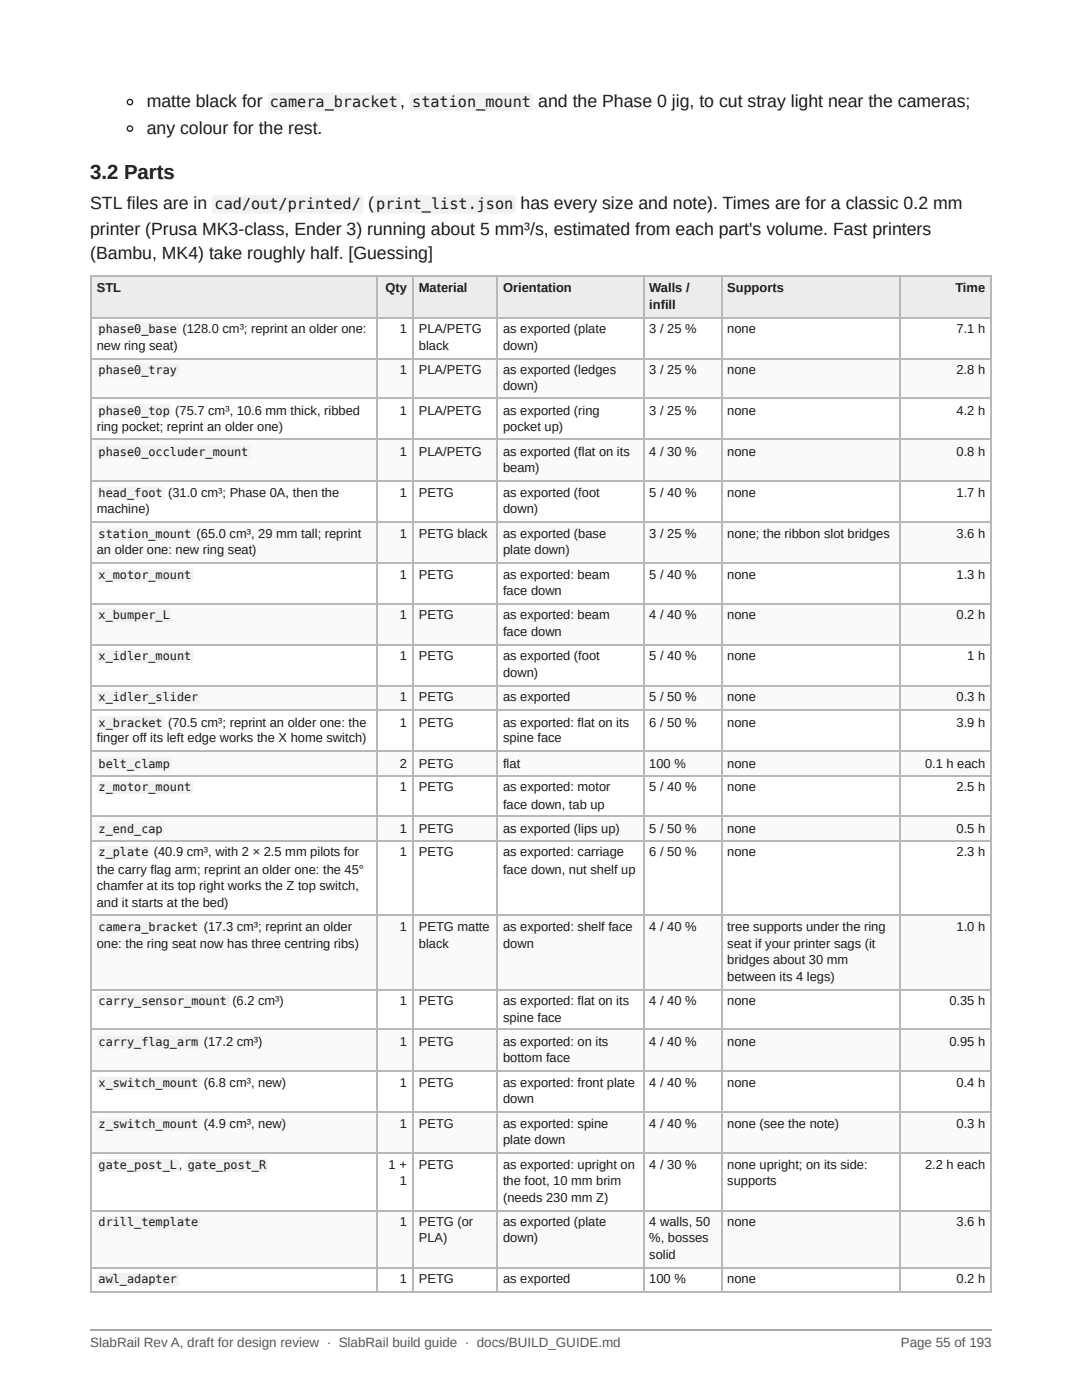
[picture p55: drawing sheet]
<svg xmlns="http://www.w3.org/2000/svg" width="216mm" height="279mm" viewBox="0 0 216 279" stroke-linecap="round" stroke-linejoin="round" font-family="sans-serif">
<defs><g id="words">
<text font-size="4.1" fill="#111" x="18" y="35.7">3.2 Parts</text>
<g font-size="3.5" fill="#1a1a1a">
<text x="29.3" y="21.4">matte black for</text>
<text x="79.8" y="21.4">,</text>
<text x="107.4" y="21.4">and the Phase 0 jig, to cut stray light near the cameras;</text>
<text x="29.3" y="26.7">any colour for the rest.</text>
<text x="18" y="41.8">STL files are in</text>
<text x="73.4" y="41.8">(</text>
<text x="103.9" y="41.8">has every size and note). Times are for a classic 0.2 mm</text>
<text x="18" y="46.8">printer (Prusa MK3-class, Ender 3) running about 5 mm³/s, estimated from each part's volume. Fast printers</text>
<text x="18" y="51.6">(Bambu, MK4) take roughly half. [Guessing]</text>
</g>
<g font-size="3" fill="#1a1a1a">
<text x="53.8" y="21.4">camera_bracket</text>
<text x="82.3" y="21.4">station_mount</text>
<text x="42.8" y="41.8">cad/out/printed/</text>
<text x="75.1" y="41.8">print_list.json</text>
</g>
<g font-size="2.7" fill="#555">
<text x="18" y="268.8">SlabRail Rev A, draft for design review · SlabRail build guide · docs/BUILD_GUIDE.md</text>
<text x="179.7" y="268.8">Page 55 of 193</text>
</g>
<g font-size="2.6" fill="#1a1a1a">
<text x="19.3" y="58.2">STL</text>
<text x="76.9" y="58.2">Qty</text>
<text x="83.6" y="58.2">Material</text>
<text x="100.4" y="58.2">Orientation</text>
<text x="129.6" y="58.2">Walls /</text>
<text x="145.1" y="58.2">Supports</text>
<text x="190.6" y="58.2">Time</text>
<text x="129.6" y="61.6">infill</text>
<text x="19.3" y="69.8">new ring seat)</text>
<text x="79.8" y="66.4">1</text>
<text x="83.6" y="66.4">PLA/PETG</text>
<text x="83.6" y="69.8">black</text>
<text x="100.4" y="66.4">as exported (plate</text>
<text x="100.4" y="69.8">down)</text>
<text x="129.6" y="66.4">3 / 25 %</text>
<text x="145.1" y="66.4">none</text>
<text x="190.9" y="66.4">7.1 h</text>
<text x="79.8" y="74.6">1</text>
<text x="83.6" y="74.6">PLA/PETG</text>
<text x="100.4" y="74.6">as exported (ledges</text>
<text x="100.4" y="77.8">down)</text>
<text x="129.6" y="74.6">3 / 25 %</text>
<text x="145.1" y="74.6">none</text>
<text x="190.9" y="74.6">2.8 h</text>
<text x="79.8" y="82.8">1</text>
<text x="83.6" y="82.8">PLA/PETG</text>
<text x="100.4" y="82.8">as exported (ring</text>
<text x="129.6" y="82.8">3 / 25 %</text>
<text x="145.1" y="82.8">none</text>
<text x="190.9" y="82.8">4.2 h</text>
<text x="19.3" y="86">ring pocket; reprint an older one)</text>
<text x="100.4" y="86">pocket up)</text>
<text x="79.8" y="91">1</text>
<text x="83.6" y="91">PLA/PETG</text>
<text x="100.4" y="91">as exported (flat on its</text>
<text x="100.4" y="94.2">beam)</text>
<text x="129.6" y="91">4 / 30 %</text>
<text x="145.1" y="91">none</text>
<text x="190.9" y="91">0.8 h</text>
<text x="79.8" y="99.2">1</text>
<text x="83.6" y="99.2">PETG</text>
<text x="100.4" y="99.2">as exported (foot</text>
<text x="129.6" y="99.2">5 / 40 %</text>
<text x="145.1" y="99.2">none</text>
<text x="190.9" y="99.2">1.7 h</text>
<text x="19.3" y="102.4">machine)</text>
<text x="79.8" y="107.4">1</text>
<text x="83.6" y="107.4">PETG black</text>
<text x="100.4" y="102.4">down)</text>
<text x="100.4" y="107.4">as exported (base</text>
<text x="129.6" y="107.4">3 / 25 %</text>
<text x="145.1" y="107.4">none; the ribbon slot bridges</text>
<text x="190.9" y="107.4">3.6 h</text>
<text x="19.3" y="110.6">an older one: new ring seat)</text>
<text x="100.4" y="110.6">plate down)</text>
<text x="79.8" y="115.6">1</text>
<text x="83.6" y="115.6">PETG</text>
<text x="100.4" y="115.6">as exported: beam</text>
<text x="100.4" y="118.8">face down</text>
<text x="129.6" y="115.6">5 / 40 %</text>
<text x="145.1" y="115.6">none</text>
<text x="190.9" y="115.6">1.3 h</text>
<text x="79.8" y="123.6">1</text>
<text x="83.6" y="123.6">PETG</text>
<text x="100.4" y="123.6">as exported: beam</text>
<text x="129.6" y="123.6">4 / 40 %</text>
<text x="145.1" y="123.6">none</text>
<text x="190.9" y="123.6">0.2 h</text>
<text x="79.8" y="131.8">1</text>
<text x="83.6" y="131.8">PETG</text>
<text x="100.4" y="127">face down</text>
<text x="100.4" y="131.8">as exported (foot</text>
<text x="129.6" y="131.8">5 / 40 %</text>
<text x="145.1" y="131.8">none</text>
<text x="193" y="131.8">1 h</text>
<text x="100.4" y="135.2">down)</text>
<text x="79.8" y="140">1</text>
<text x="83.6" y="140">PETG</text>
<text x="100.4" y="140">as exported</text>
<text x="129.6" y="140">5 / 50 %</text>
<text x="145.1" y="140">none</text>
<text x="190.9" y="140">0.3 h</text>
<text x="19.3" y="148.2">finger off its left edge works the X home switch)</text>
<text x="79.8" y="145">1</text>
<text x="83.6" y="145">PETG</text>
<text x="100.4" y="145">as exported: flat on its</text>
<text x="100.4" y="148.2">spine face</text>
<text x="129.6" y="145">6 / 50 %</text>
<text x="145.1" y="145">none</text>
<text x="190.9" y="145">3.9 h</text>
<text x="79.8" y="153.2">2</text>
<text x="83.6" y="153.2">PETG</text>
<text x="100.4" y="153.2">flat</text>
<text x="129.6" y="153.2">100 %</text>
<text x="145.1" y="153.2">none</text>
<text x="184.6" y="153.2">0.1 h each</text>
<text x="79.8" y="158">1</text>
<text x="83.6" y="158">PETG</text>
<text x="100.4" y="158">as exported: motor</text>
<text x="100.4" y="161.4">face down, tab up</text>
<text x="129.6" y="158">5 / 40 %</text>
<text x="145.1" y="158">none</text>
<text x="190.9" y="158">2.5 h</text>
<text x="79.8" y="166.2">1</text>
<text x="83.6" y="166.2">PETG</text>
<text x="100.4" y="166.2">as exported (lips up)</text>
<text x="129.6" y="166.2">5 / 50 %</text>
<text x="145.1" y="166.2">none</text>
<text x="190.9" y="166.2">0.5 h</text>
<text x="79.8" y="170.9">1</text>
<text x="83.6" y="170.9">PETG</text>
<text x="100.4" y="170.9">as exported: carriage</text>
<text x="129.6" y="170.9">6 / 50 %</text>
<text x="145.1" y="170.9">none</text>
<text x="190.9" y="170.9">2.3 h</text>
<text x="19.3" y="174.4">the carry flag arm; reprint an older one: the 45°</text>
<text x="19.3" y="177.5">chamfer at its top right works the Z top switch,</text>
<text x="100.4" y="174.4">face down, nut shelf up</text>
<text x="19.3" y="181">and it starts at the bed)</text>
<text x="79.8" y="185.7">1</text>
<text x="83.6" y="185.7">PETG matte</text>
<text x="100.4" y="185.7">as exported: shelf face</text>
<text x="129.6" y="185.7">4 / 40 %</text>
<text x="145.1" y="185.7">tree supports under the ring</text>
<text x="190.9" y="185.7">1.0 h</text>
<text x="19.3" y="189.2">one: the ring seat now has three centring ribs)</text>
<text x="83.6" y="189.2">black</text>
<text x="100.4" y="189.2">down</text>
<text x="145.1" y="189.2">seat if your printer sags (it</text>
<text x="145.1" y="192.4">bridges about 30 mm</text>
<text x="145.1" y="195.8">between its 4 legs)</text>
<text x="79.8" y="200.6">1</text>
<text x="83.6" y="200.6">PETG</text>
<text x="100.4" y="200.6">as exported: flat on its</text>
<text x="100.4" y="204">spine face</text>
<text x="129.6" y="200.6">4 / 40 %</text>
<text x="145.1" y="200.6">none</text>
<text x="189.4" y="200.6">0.35 h</text>
<text x="79.8" y="208.8">1</text>
<text x="83.6" y="208.8">PETG</text>
<text x="100.4" y="208.8">as exported: on its</text>
<text x="129.6" y="208.8">4 / 40 %</text>
<text x="145.1" y="208.8">none</text>
<text x="189.4" y="208.8">0.95 h</text>
<text x="100.4" y="211.9">bottom face</text>
<text x="79.8" y="217">1</text>
<text x="83.6" y="217">PETG</text>
<text x="100.4" y="217">as exported: front plate</text>
<text x="100.4" y="220.1">down</text>
<text x="129.6" y="217">4 / 40 %</text>
<text x="145.1" y="217">none</text>
<text x="190.9" y="217">0.4 h</text>
<text x="79.8" y="225.2">1</text>
<text x="83.6" y="225.2">PETG</text>
<text x="100.4" y="225.2">as exported: spine</text>
<text x="129.6" y="225.2">4 / 40 %</text>
<text x="145.1" y="225.2">none (see the note)</text>
<text x="190.9" y="225.2">0.3 h</text>
<text x="77.5" y="233.4">1 +</text>
<text x="83.6" y="233.4">PETG</text>
<text x="100.4" y="228.3">plate down</text>
<text x="100.4" y="233.4">as exported: upright on</text>
<text x="129.6" y="233.4">4 / 30 %</text>
<text x="145.1" y="233.4">none upright; on its side:</text>
<text x="184.6" y="233.4">2.2 h each</text>
<text x="79.8" y="236.5">1</text>
<text x="100.4" y="236.5">the foot, 10 mm brim</text>
<text x="100.4" y="240">(needs 230 mm Z)</text>
<text x="145.1" y="236.5">supports</text>
<text x="79.8" y="244.7">1</text>
<text x="83.6" y="244.7">PETG (or</text>
<text x="100.4" y="244.7">as exported (plate</text>
<text x="129.6" y="244.7">4 walls, 50</text>
<text x="145.1" y="244.7">none</text>
<text x="190.9" y="244.7">3.6 h</text>
<text x="83.6" y="247.9">PLA)</text>
<text x="100.4" y="247.9">down)</text>
<text x="129.6" y="247.9">%, bosses</text>
<text x="129.6" y="251.4">solid</text>
<text x="79.8" y="256.1">1</text>
<text x="83.6" y="256.1">PETG</text>
<text x="100.4" y="256.1">as exported</text>
<text x="129.6" y="256.1">100 %</text>
<text x="145.1" y="256.1">none</text>
<text x="190.9" y="256.1">0.2 h</text>
</g>
<g font-size="2.4" fill="#1a1a1a">
<text x="19.7" y="66.4">phase0_base (128.0 cm³; reprint an older one:</text>
<text x="19.7" y="74.6">phase0_tray</text>
<text x="19.7" y="82.8">phase0_top (75.7 cm³, 10.6 mm thick, ribbed</text>
<text x="19.7" y="91">phase0_occluder_mount</text>
<text x="19.7" y="99.2">head_foot (31.0 cm³; Phase 0A, then the</text>
<text x="19.7" y="107.4">station_mount (65.0 cm³, 29 mm tall; reprint</text>
<text x="19.7" y="115.6">x_motor_mount</text>
<text x="19.7" y="123.6">x_bumper_L</text>
<text x="19.7" y="131.8">x_idler_mount</text>
<text x="19.7" y="140">x_idler_slider</text>
<text x="19.7" y="145">x_bracket (70.5 cm³; reprint an older one: the</text>
<text x="19.7" y="153.2">belt_clamp</text>
<text x="19.7" y="158">z_motor_mount</text>
<text x="19.7" y="166.2">z_end_cap</text>
<text x="19.7" y="170.9">z_plate (40.9 cm³, with 2 × 2.5 mm pilots for</text>
<text x="19.7" y="185.7">camera_bracket (17.3 cm³; reprint an older</text>
<text x="19.7" y="200.6">carry_sensor_mount (6.2 cm³)</text>
<text x="19.7" y="208.8">carry_flag_arm (17.2 cm³)</text>
<text x="19.7" y="217">x_switch_mount (6.8 cm³, new)</text>
<text x="19.7" y="225.2">z_switch_mount (4.9 cm³, new)</text>
<text x="19.7" y="233.4">gate_post_L, gate_post_R</text>
<text x="19.7" y="244.7">drill_template</text>
<text x="19.7" y="256.1">awl_adapter</text>
</g>
</g></defs>
<g fill="#e9edf3">
<path d="M18.3 55h57.1v8.2h-57.1z"/>
<path d="M75.4 55h6.9v8.2h-6.9z"/>
<path d="M82.3 55h16.9v8.2h-16.9z"/>
<path d="M99.2 55h29.1v8.2h-29.1z"/>
<path d="M128.3 55h15.6v8.2h-15.6z"/>
<path d="M143.9 55h35.5v8.2h-35.5z"/>
<path d="M179.4 55h18.5v8.2h-18.5z"/>
</g>
<g fill="#fafafa">
<path d="M18.3 71.4h57.1v8.2h-57.1z"/>
<path d="M75.4 71.4h6.9v8.2h-6.9z"/>
<path d="M82.3 71.4h16.9v8.2h-16.9z"/>
<path d="M99.2 71.4h29.1v8.2h-29.1z"/>
<path d="M128.3 71.4h15.6v8.2h-15.6z"/>
<path d="M143.9 71.4h35.5v8.2h-35.5z"/>
<path d="M179.4 71.4h18.5v8.2h-18.5z"/>
<path d="M18.3 87.8h57.1v8.2h-57.1z"/>
<path d="M75.4 87.8h6.9v8.2h-6.9z"/>
<path d="M82.3 87.8h16.9v8.2h-16.9z"/>
<path d="M99.2 87.8h29.1v8.2h-29.1z"/>
<path d="M128.3 87.8h15.6v8.2h-15.6z"/>
<path d="M143.9 87.8h35.5v8.2h-35.5z"/>
<path d="M179.4 87.8h18.5v8.2h-18.5z"/>
<path d="M18.3 104.2h57.1v8.2h-57.1z"/>
<path d="M75.4 104.2h6.9v8.2h-6.9z"/>
<path d="M82.3 104.2h16.9v8.2h-16.9z"/>
<path d="M99.2 104.2h29.1v8.2h-29.1z"/>
<path d="M128.3 104.2h15.6v8.2h-15.6z"/>
<path d="M143.9 104.2h35.5v8.2h-35.5z"/>
<path d="M179.4 104.2h18.5v8.2h-18.5z"/>
<path d="M18.3 120.4h57.1v8.2h-57.1z"/>
<path d="M75.4 120.4h6.9v8.2h-6.9z"/>
<path d="M82.3 120.4h16.9v8.2h-16.9z"/>
<path d="M99.2 120.4h29.1v8.2h-29.1z"/>
<path d="M128.3 120.4h15.6v8.2h-15.6z"/>
<path d="M143.9 120.4h35.5v8.2h-35.5z"/>
<path d="M179.4 120.4h18.5v8.2h-18.5z"/>
<path d="M18.3 136.8h57.1v5h-57.1z"/>
<path d="M75.4 136.8h6.9v5h-6.9z"/>
<path d="M82.3 136.8h16.9v5h-16.9z"/>
<path d="M99.2 136.8h29.1v5h-29.1z"/>
<path d="M128.3 136.8h15.6v5h-15.6z"/>
<path d="M143.9 136.8h35.5v5h-35.5z"/>
<path d="M179.4 136.8h18.5v5h-18.5z"/>
<path d="M18.3 150h57.1v4.8h-57.1z"/>
<path d="M75.4 150h6.9v4.8h-6.9z"/>
<path d="M82.3 150h16.9v4.8h-16.9z"/>
<path d="M99.2 150h29.1v4.8h-29.1z"/>
<path d="M128.3 150h15.6v4.8h-15.6z"/>
<path d="M143.9 150h35.5v4.8h-35.5z"/>
<path d="M179.4 150h18.5v4.8h-18.5z"/>
<path d="M18.3 163h57.1v4.7h-57.1z"/>
<path d="M75.4 163h6.9v4.7h-6.9z"/>
<path d="M82.3 163h16.9v4.7h-16.9z"/>
<path d="M99.2 163h29.1v4.7h-29.1z"/>
<path d="M128.3 163h15.6v4.7h-15.6z"/>
<path d="M143.9 163h35.5v4.7h-35.5z"/>
<path d="M179.4 163h18.5v4.7h-18.5z"/>
<path d="M18.3 182.6h57.1v14.8h-57.1z"/>
<path d="M75.4 182.6h6.9v14.8h-6.9z"/>
<path d="M82.3 182.6h16.9v14.8h-16.9z"/>
<path d="M99.2 182.6h29.1v14.8h-29.1z"/>
<path d="M128.3 182.6h15.6v14.8h-15.6z"/>
<path d="M143.9 182.6h35.5v14.8h-35.5z"/>
<path d="M179.4 182.6h18.5v14.8h-18.5z"/>
<path d="M18.3 205.6h57.1v8.2h-57.1z"/>
<path d="M75.4 205.6h6.9v8.2h-6.9z"/>
<path d="M82.3 205.6h16.9v8.2h-16.9z"/>
<path d="M99.2 205.6h29.1v8.2h-29.1z"/>
<path d="M128.3 205.6h15.6v8.2h-15.6z"/>
<path d="M143.9 205.6h35.5v8.2h-35.5z"/>
<path d="M179.4 205.6h18.5v8.2h-18.5z"/>
<path d="M18.3 222h57.1v8.2h-57.1z"/>
<path d="M75.4 222h6.9v8.2h-6.9z"/>
<path d="M82.3 222h16.9v8.2h-16.9z"/>
<path d="M99.2 222h29.1v8.2h-29.1z"/>
<path d="M128.3 222h15.6v8.2h-15.6z"/>
<path d="M143.9 222h35.5v8.2h-35.5z"/>
<path d="M179.4 222h18.5v8.2h-18.5z"/>
<path d="M18.3 241.6h57.1v11.3h-57.1z"/>
<path d="M75.4 241.6h6.9v11.3h-6.9z"/>
<path d="M82.3 241.6h16.9v11.3h-16.9z"/>
<path d="M99.2 241.6h29.1v11.3h-29.1z"/>
<path d="M128.3 241.6h15.6v11.3h-15.6z"/>
<path d="M143.9 241.6h35.5v11.3h-35.5z"/>
<path d="M179.4 241.6h18.5v11.3h-18.5z"/>
</g>
<g fill="none" stroke="#b8b8b8" stroke-width=".26">
<path d="M18 55.2h179.9M18.1 55v203M75.3 55v203M82.4 55v203M99.1 55v203M128.5 55v203M144.1 55v203M179.5 55v203M197.8 55v203M18 63.4h179.9M18 71.6h179.9M18 79.5h179.9"/>
<path d="M18 87.7h179.9M18 95.9h179.9M18 104.1h179.9M18 112.3h179.9M18 120.5h179.9M18 128.7h179.9M18 136.9h179.9M18 141.7h179.9M18 149.9h179.9M18 154.9h179.9M18 162.9h179.9M18 167.9h179.9"/>
<path d="M18 182.7h179.9M18 197.5h179.9M18 205.4h179.9M18 213.7h179.9M18 221.9h179.9M18 230.1h179.9M18 241.7h179.9M18 253.1h179.9M18 257.8h179.9"/>
</g>
<circle cx="25.9" cy="20.4" r=".53" fill="none" stroke="#1a1a1a" stroke-width=".26"/>
<g fill="#f2f2f2">
<path d="M53.6 18.7l.4-.2h25.4a.53 .53 0 0 1 .5 .5v2.7a.53 .53 0 0 1-.5 .5h-25.4a.53 .53 0 0 1-.6-.5v-2.7z"/>
<path d="M81.9 18.7l.4-.2h23.5a.53 .53 0 0 1 .6 .5v2.7a.53 .53 0 0 1-.6 .5h-23.5a.53 .53 0 0 1-.5-.5v-2.7z"/>
</g>
<circle cx="25.9" cy="25.7" r=".53" fill="none" stroke="#1a1a1a" stroke-width=".26"/>
<g fill="#f2f2f2">
<path d="M42.5 39l.4-.1h29.1a.53 .53 0 0 1 .5 .5v2.7a.53 .53 0 0 1-.5 .5h-29.1a.53 .53 0 0 1-.6-.5v-2.7z"/>
<path d="M74.8 39l.3-.1h27.3a.53 .53 0 0 1 .5 .5v2.7a.53 .53 0 0 1-.5 .5h-27.3a.53 .53 0 0 1-.5-.5v-2.7z"/>
<path d="M19.5 64.4l.3-.1h15.4a.53 .53 0 0 1 .5 .5v1.6a.53 .53 0 0 1-.5 .5h-15.4a.53 .53 0 0 1-.5-.5v-1.6z"/>
<path d="M19.5 72.6l.3-.1h15.4a.53 .53 0 0 1 .5 .5v1.6a.53 .53 0 0 1-.5 .5h-15.4a.53 .53 0 0 1-.5-.5v-1.6z"/>
<path d="M19.5 80.9l.3-.2h13.8a.53 .53 0 0 1 .5 .5v1.6a.53 .53 0 0 1-.5 .5h-13.8a.53 .53 0 0 1-.5-.5v-1.6z"/>
<path d="M19.5 89.1l.3-.2h29.7a.53 .53 0 0 1 .5 .5v1.6a.53 .53 0 0 1-.5 .5h-29.7a.53 .53 0 0 1-.5-.5v-1.6z"/>
<path d="M19.5 97.3l.3-.2h12.5a.53 .53 0 0 1 .5 .5v1.6a.53 .53 0 0 1-.5 .5h-12.5a.53 .53 0 0 1-.5-.5v-1.6z"/>
<path d="M19.5 105.5l.3-.2h18.3a.53 .53 0 0 1 .5 .5v1.6a.53 .53 0 0 1-.5 .5h-18.3a.53 .53 0 0 1-.5-.5v-1.6z"/>
<path d="M19.5 113.7l.3-.2h18.3a.53 .53 0 0 1 .5 .5v1.6a.53 .53 0 0 1-.5 .6h-18.3a.53 .53 0 0 1-.5-.6v-1.6z"/>
<path d="M19.5 121.6l.3-.2h13.8a.53 .53 0 0 1 .5 .6v1.6a.53 .53 0 0 1-.5 .5h-13.8a.53 .53 0 0 1-.5-.5v-1.6z"/>
<path d="M19.5 129.8l.3-.2h18.3a.53 .53 0 0 1 .5 .6v1.6a.53 .53 0 0 1-.5 .5h-18.3a.53 .53 0 0 1-.5-.5v-1.6z"/>
<path d="M19.5 138l.3-.2h19.6a.53 .53 0 0 1 .6 .6v1.6a.53 .53 0 0 1-.6 .5h-19.6a.53 .53 0 0 1-.5-.5v-1.6z"/>
<path d="M19.5 143l.3-.1h12.5a.53 .53 0 0 1 .5 .5v1.6a.53 .53 0 0 1-.5 .5h-12.5a.53 .53 0 0 1-.5-.5v-1.6z"/>
<path d="M19.5 151.2l.3-.1h13.8a.53 .53 0 0 1 .5 .5v1.6a.53 .53 0 0 1-.5 .5h-13.8a.53 .53 0 0 1-.5-.5v-1.6z"/>
<path d="M19.5 156l.3-.2h18.3a.53 .53 0 0 1 .5 .6v1.6a.53 .53 0 0 1-.5 .5h-18.3a.53 .53 0 0 1-.5-.5v-1.6z"/>
<path d="M19.5 164.2l.3-.2h12.5a.53 .53 0 0 1 .5 .6v1.6a.53 .53 0 0 1-.5 .5h-12.5a.53 .53 0 0 1-.5-.5v-1.6z"/>
<path d="M19.5 169l.3-.2h9.6a.53 .53 0 0 1 .5 .5v1.6a.53 .53 0 0 1-.5 .5h-9.6a.53 .53 0 0 1-.5-.5v-1.6z"/>
<path d="M19.5 183.8l.3-.2h19.6a.53 .53 0 0 1 .6 .5v1.6a.53 .53 0 0 1-.6 .6h-19.6a.53 .53 0 0 1-.5-.6v-1.6z"/>
<path d="M19.5 198.6l.3-.2h25.4a.53 .53 0 0 1 .6 .6v1.6a.53 .53 0 0 1-.6 .5h-25.4a.53 .53 0 0 1-.5-.5v-1.6z"/>
<path d="M19.5 206.8l.3-.2h19.6a.53 .53 0 0 1 .6 .6v1.6a.53 .53 0 0 1-.6 .5h-19.6a.53 .53 0 0 1-.5-.5v-1.6z"/>
<path d="M19.5 215l.3-.2h19.6a.53 .53 0 0 1 .6 .6v1.6a.53 .53 0 0 1-.6 .5h-19.6a.53 .53 0 0 1-.5-.5v-1.6z"/>
<path d="M19.5 223.2l.3-.2h19.6a.53 .53 0 0 1 .6 .6v1.6a.53 .53 0 0 1-.6 .5h-19.6a.53 .53 0 0 1-.5-.5v-1.6z"/>
<path d="M19.5 231.4l.3-.2h15.4a.53 .53 0 0 1 .5 .6v1.6a.53 .53 0 0 1-.5 .5h-15.4a.53 .53 0 0 1-.5-.5v-1.6z"/>
<path d="M37.2 231.4l.4-.2h15.3a.53 .53 0 0 1 .5 .6v1.6a.53 .53 0 0 1-.5 .5h-15.3a.53 .53 0 0 1-.6-.5v-1.6z"/>
<path d="M19.5 242.8l.3-.2h19.6a.53 .53 0 0 1 .6 .6v1.5a.53 .53 0 0 1-.6 .6h-19.6a.53 .53 0 0 1-.5-.6v-1.5z"/>
<path d="M19.5 254.2l.3-.2h15.4a.53 .53 0 0 1 .5 .5v1.6a.53 .53 0 0 1-.5 .5h-15.4a.53 .53 0 0 1-.5-.5v-1.6z"/>
</g>
<path d="M18 265.5h179.9" fill="none" stroke="#aaa" stroke-width=".26"/>
<use href="#words"/>
</svg>
